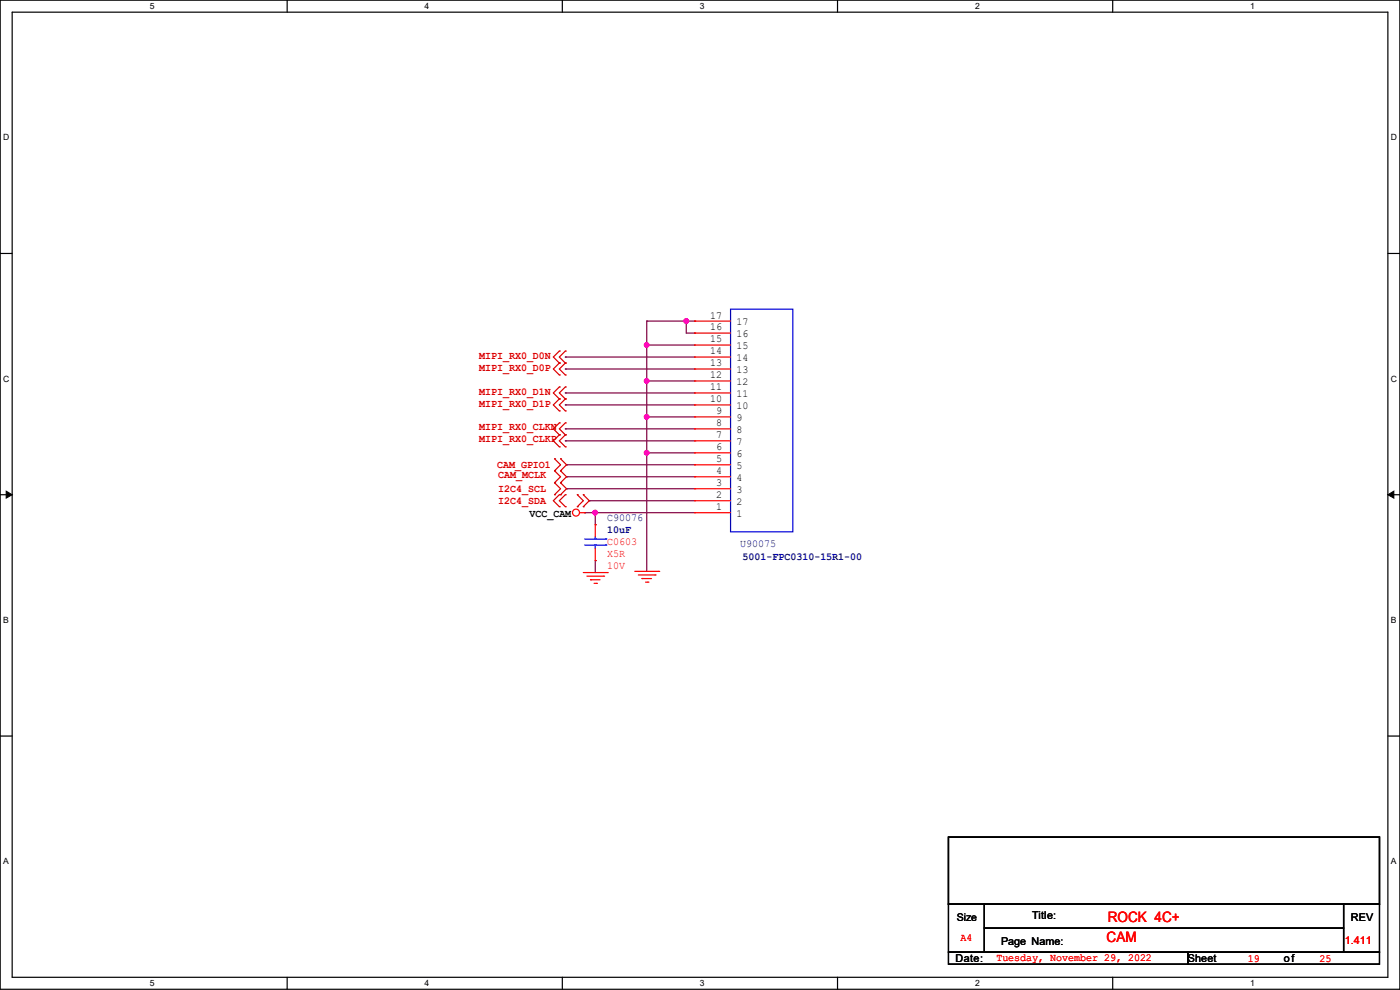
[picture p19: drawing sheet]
<svg xmlns="http://www.w3.org/2000/svg" width="297mm" height="210mm" viewBox="0 0 297 210" stroke-linecap="round" stroke-linejoin="round" font-family="sans-serif">
<defs><g id="words">
<g font-size="3" fill="#f00">
<text x="235" y="195.6">ROCK 4C+</text>
<text x="234.7" y="199.9">CAM</text>
</g>
<g font-size="2.3">
<text x="150.7" y="70.1">16</text>
<text x="150.7" y="67.6">17</text>
<text x="156.3" y="71.6">16</text>
<text x="156.3" y="69">17</text>
<text x="150.7" y="77.7">13</text>
<text x="150.7" y="75.2">14</text>
<text x="150.7" y="72.6">15</text>
<text x="156.3" y="76.7">14</text>
<text x="156.3" y="74.1">15</text>
<text x="150.7" y="82.8">11</text>
<text x="150.7" y="80.3">12</text>
<text x="156.3" y="81.7">12</text>
<text x="156.3" y="79.2">13</text>
<text x="150.7" y="85.3">10</text>
<text x="151.9" y="87.9">9</text>
<text x="156.3" y="89.4">9</text>
<text x="156.3" y="86.8">10</text>
<text x="156.3" y="84.3">11</text>
<text x="151.9" y="95.5">6</text>
<text x="151.9" y="93">7</text>
<text x="151.9" y="90.4">8</text>
<text x="156.3" y="94.4">7</text>
<text x="156.3" y="91.9">8</text>
<text x="151.9" y="100.6">4</text>
<text x="151.9" y="98">5</text>
<text x="156.3" y="99.5">5</text>
<text x="156.3" y="97">6</text>
<text x="151.9" y="105.7">2</text>
<text x="151.9" y="103.1">3</text>
<text x="156.3" y="107.1">2</text>
<text x="156.3" y="104.6">3</text>
<text x="156.3" y="102.1">4</text>
<text x="112.3" y="109.6">VCC_CAM</text>
<text x="151.9" y="108.2">1</text>
<text x="156.3" y="109.7">1</text>
<text x="219" y="194.9">Title:</text>
<text x="286.5" y="195.4">REV</text>
<text x="212.4" y="200.5">Page Name:</text>
<text x="202.7" y="204">Date:</text>
<text x="252" y="204">Sheet</text>
<text x="272.3" y="204">of</text>
</g>
<g font-size="2.3" fill="#d50000">
<text x="101.6" y="76.1">MIPI_RX0_D0N</text>
<text x="101.6" y="78.6">MIPI_RX0_D0P</text>
<text x="101.6" y="83.7">MIPI_RX0_D1N</text>
<text x="101.6" y="86.2">MIPI_RX0_D1P</text>
<text x="101.6" y="91.3">MIPI_RX0_CLKN</text>
<text x="101.6" y="93.9">MIPI_RX0_CLKP</text>
<text x="105.5" y="99.2">CAM_GPIO1</text>
<text x="105.7" y="101.5">CAM_MCLK</text>
<text x="105.7" y="104.3">I2C4_SCL</text>
<text x="105.7" y="106.8">I2C4_SDA</text>
</g>
<g font-size="2.3" fill="#000080">
<text x="128.8" y="110.6">C90076</text>
<text x="128.8" y="113.2">10uF</text>
<text x="157" y="116">U90075</text>
<text x="157.5" y="118.7">5001-FPC0310-15R1-00</text>
</g>
<g font-size="2.3" fill="#f00">
<text x="128.8" y="115.7">C0603</text>
<text x="128.8" y="118.2">X5R</text>
<text x="128.8" y="120.8">10V</text>
<text x="203.8" y="199.5">A4</text>
<text x="211.4" y="203.8">Tuesday, November 29, 2022</text>
<text x="285.3" y="200.2">1.411</text>
<text x="264.7" y="204.1">19</text>
<text x="280" y="204.1">25</text>
</g>
<text font-size="2.2" x="203" y="195.4">Size</text>
<g font-size="1.8">
<text x="31.8" y="1.9">5</text>
<text x="90.1" y="1.9">4</text>
<text x="148.5" y="1.9">3</text>
<text x="206.8" y="1.9">2</text>
<text x="265.2" y="1.9">1</text>
<text x=".7" y="29.8">D</text>
<text x="295.1" y="29.8">D</text>
<text x=".7" y="80.9">C</text>
<text x="295.1" y="80.9">C</text>
<text x=".7" y="132.1">B</text>
<text x="295.1" y="132.1">B</text>
<text x=".7" y="183.3">A</text>
<text x="295.1" y="183.3">A</text>
<text x="31.8" y="209.2">5</text>
<text x="90.1" y="209.2">4</text>
<text x="148.5" y="209.2">3</text>
<text x="206.8" y="209.2">2</text>
<text x="265.2" y="209.2">1</text>
</g>
</g></defs>
<path d="M0 0h297v209.8h-297zM2.6 2.6h291.8v204.7h-291.8z" fill="none" stroke="#000" stroke-width=".25"/>
<g fill="#fff">
<path d="M31.7 .3h1v2h-1z"/>
<path d="M31.7 207.6h1v2h-1z"/>
</g>
<path d="M60.9 0v2.6M60.9 207.3v2.5" fill="none" stroke="#000" stroke-width=".25"/>
<g fill="#fff">
<path d="M90.1 .3h1v2h-1z"/>
<path d="M90.1 207.6h1v2h-1z"/>
</g>
<path d="M119.3 0v2.6M119.3 207.3v2.5" fill="none" stroke="#000" stroke-width=".25"/>
<g fill="#fff">
<path d="M148.5 .3h.9v2h-.9z"/>
<path d="M148.5 207.6h.9v2h-.9z"/>
</g>
<path d="M177.7 0v2.6M177.7 207.3v2.5" fill="none" stroke="#000" stroke-width=".25"/>
<g fill="#fff">
<path d="M206.8 .3h1v2h-1z"/>
<path d="M206.8 207.6h1v2h-1z"/>
</g>
<path d="M236.1 0v2.6M236.1 207.3v2.5" fill="none" stroke="#000" stroke-width=".25"/>
<g fill="#fff">
<path d="M265.2 .3h1v2h-1z"/>
<path d="M265.2 207.6h1v2h-1z"/>
<path d="M.7 28.2h1.2v1.9h-1.2z"/>
<path d="M295.1 28.2h1.2v1.9h-1.2z"/>
<path d="M.7 79.3h1.2v2h-1.2z"/>
<path d="M295.1 79.3h1.2v2h-1.2z"/>
</g>
<path d="M0 53.8h2.6M294.4 53.8h2.6" fill="none" stroke="#000" stroke-width=".25"/>
<g fill="#fff">
<path d="M.7 130.5h1.2v2h-1.2z"/>
<path d="M295.1 130.5h1.1v2h-1.1z"/>
</g>
<path d="M0 104.9h2.6M294.4 104.9h2.6" fill="none" stroke="#000" stroke-width=".25"/>
<path d="M1.3 104.2l1.3 .7-1.3 .8zM294.4 104.9l1.3-.7v1.5z" fill="#000" stroke="#000" stroke-width=".21"/>
<g fill="#fff">
<path d="M.7 181.7h1.2v2h-1.2z"/>
<path d="M295.1 181.7h1.1v2h-1.1z"/>
</g>
<path d="M0 156.1h2.6M294.4 156.1h2.6M201.2 177.6h91.5v14.2h-91.5zM201.2 191.8h7.6v10.2h-7.6zM208.8 191.8h76.2v5.1h-76.2zM208.8 196.9h76.2v5.1h-76.2zM285 191.8h7.7v10.2h-7.7zM201.2 202h50.8v2.5h-50.8zM252 202h40.7v2.5h-40.7z" fill="none" stroke="#000" stroke-width=".25"/>
<g fill="none" stroke="#800040" stroke-width=".25">
<path d="M119.9 78.3h.1M119.9 75.7h.1M119.9 78.3h27.5M119.9 75.7h27.5M137.2 73.2h.1M137.2 68.1h.1M137.2 73.2h10.2M137.2 68.1v53.1M137.2 68.1h10.2M145.6 68.1h.1M145.6 68.1v2.6h1.8M147.4 68.1h.1"/>
<path d="M147.4 70.7h.1M119.9 85.9h.1M119.9 83.4h.1M119.9 93.5h.1M119.9 91h.1M119.9 85.9h27.5M119.9 83.4h27.5M119.9 93.5h27.5M119.9 91h27.5M120.2 98.6h.1M120.2 98.6h27.2M137.2 96.1h.1"/>
<path d="M137.2 88.4h.1M137.2 80.8h.1M137.2 96.1h10.2M137.2 88.4h10.2M137.2 80.8h10.2M120.2 101.1h.1M120.2 103.7h.1M120.2 101.1h27.2M120.2 103.7h27.2M124 108.8h.1M124 108.8h23.4M125 106.2h.1"/>
<path d="M125 106.2h22.4M126.3 118.9h.1M126.3 111.3h.1M126.3 108.8h.1M126.3 108.8v2.5M126.3 118.9v2.6"/>
</g>
<g fill="#f0f" stroke="#f0f" stroke-width=".25">
<circle cx="126.3" cy="108.7" r=".49"/>
<circle cx="137.2" cy="73.2" r=".49"/>
<circle cx="137.2" cy="96" r=".49"/>
<circle cx="137.2" cy="88.4" r=".49"/>
<circle cx="137.2" cy="80.8" r=".49"/>
<circle cx="145.6" cy="68.1" r=".49"/>
</g>
<g fill="none" stroke="#f00" stroke-width=".25">
<path d="M147.4 78.3h.1M147.4 75.7h.1M147.4 73.2h.1M147.4 70.7h.1M147.4 68.1h.1M147.4 78.3h7.6M147.4 75.7h7.6M147.4 73.2h7.6M147.4 70.7h7.6M147.4 68.1h7.6M147.4 98.6h.1M147.4 96.1h.1"/>
<path d="M147.4 93.5h.1M147.4 91h.1M147.4 88.4h.1M147.4 85.9h.1M147.4 83.4h.1M147.4 80.8h.1M147.4 98.6h7.6M147.4 96.1h7.6M147.4 93.5h7.6M147.4 91h7.6M147.4 88.4h7.6M147.4 85.9h7.6"/>
<path d="M147.4 83.4h7.6M147.4 80.8h7.6M123 108.8h1M124 108.8h.1M126.3 111.3h.1M126.3 118.9h.1M126.3 111.3v2.5M126.3 116.4v2.5M147.4 108.8h.1M147.4 106.2h.1M147.4 103.7h.1M147.4 101.1h.1"/>
<path d="M147.4 108.8h7.6M147.4 106.2h7.6M147.4 103.7h7.6M147.4 101.1h7.6M123.7 121.5h5.1M124.5 122.2h3.6M125.3 123h.1M125.3 123h2M126 123.7h.5M126.5 123.7h.1M128.1 122.2h.1M128.8 121.5h.1"/>
<path d="M134.7 121.2h5M135.4 122h3.6M136.2 122.7h.1M136.2 122.7h2M136.9 123.5h.6M137.5 123.5h.1M139 122h.1M139.7 121.2h.1"/>
<circle cx="122.2" cy="108.7" r=".74"/>
</g>
<g fill="none" stroke="#d50000" stroke-width=".25">
<path d="M118.7 74.5h.1M118.7 77h.1M118.7 79.5h.1M118.7 74.5l-1.3 1.2 1.3 1.3M118.7 77l-1.3 1.3 1.3 1.2M119.9 74.5h.1M119.9 77h.1M119.9 79.5h.1M119.9 74.5l-1.2 1.2 1.2 1.3M119.9 77l-1.2 1.3 1.2 1.2M117.6 99.9h.1M117.6 97.3h.1"/>
<path d="M117.6 99.9l1.3 1.2-1.3 1.3M117.6 97.3l1.3 1.3-1.3 1.3M118.7 82.1h.1M118.7 84.6h.1M118.7 87.2h.1M118.7 89.7h.1M118.7 92.2h.1M118.7 94.8h.1M118.7 82.1l-1.3 1.3 1.3 1.2M118.7 84.6l-1.3 1.3 1.3 1.3M118.7 89.7l-1.3 1.3 1.3 1.2M118.7 92.2l-1.3 1.3 1.3 1.3"/>
<path d="M118.9 99.9h.1M118.9 97.3h.1M118.9 99.9l1.3 1.2-1.3 1.3M118.9 97.3l1.3 1.3-1.3 1.3M119.9 82.1h.1M119.9 84.6h.1M119.9 87.2h.1M119.9 89.7h.1M119.9 92.2h.1M119.9 94.8h.1M119.9 82.1l-1.2 1.3 1.2 1.2M119.9 84.6l-1.2 1.3 1.2 1.3"/>
<path d="M119.9 89.7l-1.2 1.3 1.2 1.2M119.9 92.2l-1.2 1.3 1.2 1.3M117.6 102.4h.1M117.6 104.9h.1M117.6 102.4l1.3 1.3-1.3 1.2M118.7 107.5h.1M118.7 104.9h.1M118.7 104.9l-1.3 1.3 1.3 1.3M118.9 102.4h.1M118.9 104.9h.1M118.9 102.4l1.3 1.3-1.3 1.2M119.9 107.5h.1"/>
<path d="M119.9 104.9h.1M119.9 104.9l-1.2 1.3 1.2 1.3M122.5 107.5h.1M122.5 104.9h.1M122.5 104.9l1.2 1.3-1.2 1.3M123.7 104.9h.1M123.7 107.5h.1M123.7 104.9l1.3 1.3-1.3 1.3"/>
</g>
<path d="M155 65.6h13.2v47.2h-13.2zM124 115.6h4.6M124 114.3h4.6M126.3 114.3h.1M126.3 115.6h.1M126.3 113.8v.5M126.3 115.6v.8M128.6 115.6h.1M128.6 114.3h.1" fill="none" stroke="#00f" stroke-width=".25"/>
<use href="#words"/>
</svg>
